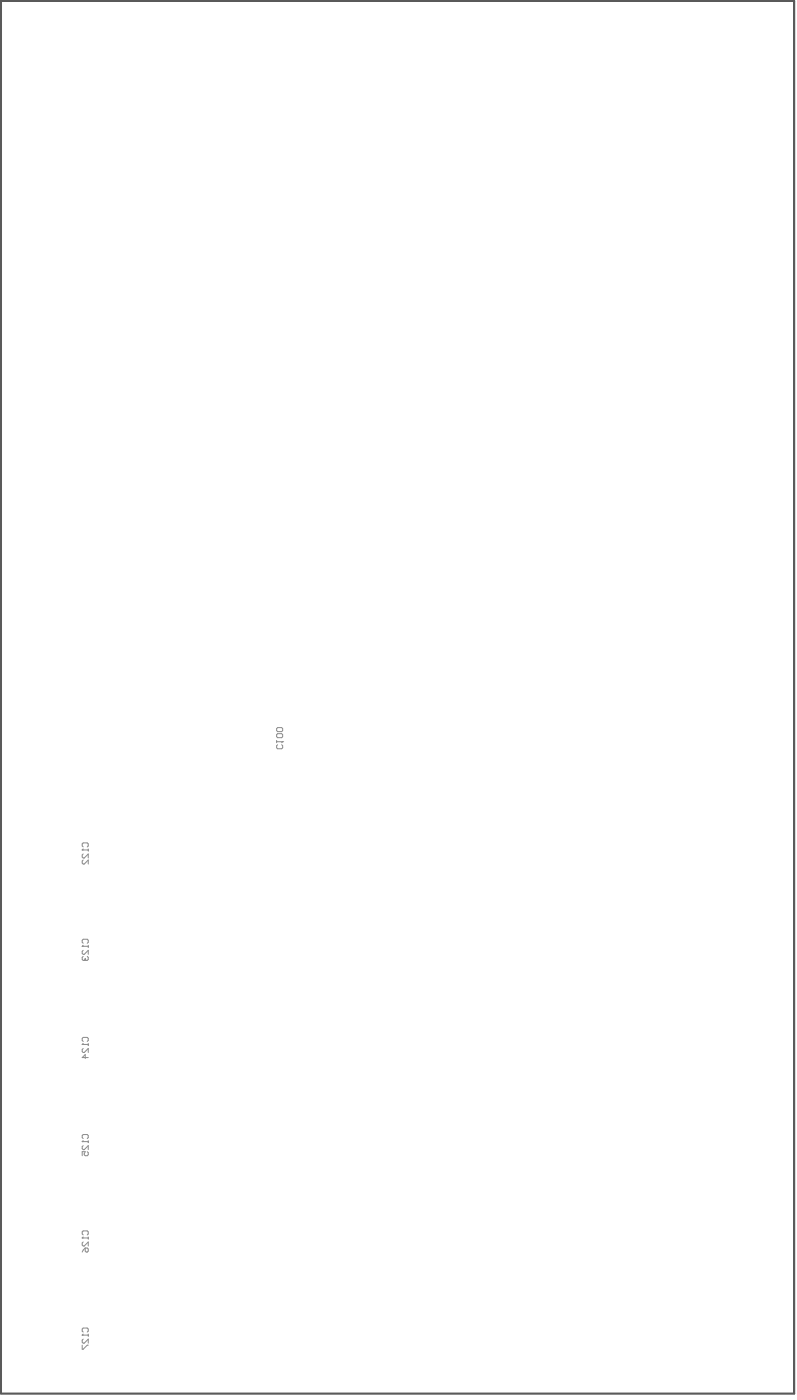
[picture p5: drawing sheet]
<svg xmlns="http://www.w3.org/2000/svg" width="167mm" height="293mm" viewBox="0 0 167 293" stroke-linecap="round" stroke-linejoin="round" font-family="sans-serif">
<path d="M.2 .2h166.1v291.6h-166.1z" fill="none" stroke="#000" stroke-width=".21"/>
<path d="M.2 .2h166.1v291.6h-166.1z" fill="none" stroke="#5a5a5a" stroke-width=".42"/>
<g fill="none" stroke="#8c8c8c" stroke-width=".21">
<path d="M57.9 155.1v.4M57.9 155.3h1.3M58.1 155.9l-.2 .3v.4l.2 .2h.9l.2-.2v-.4l-.2-.3M58.1 152.4h.9l.2 .2v.4l-.2 .2h-.9l-.2-.2v-.4zM58.1 153.6h.9l.2 .2v.5l-.2 .2h-.9l-.2-.2v-.5zM59.2 155.3h.1M59.2 155.3l-.2 .2M17.2 178h.1M17.2 178h1.3M17.4 177.3l-.2-.2v-.4l.2-.2h.9l.2 .2v.4l-.2 .2M17.4 178.8l-.2 .2v.5l.2 .2h.2l.9-.9v.9M17.4 177.8l-.2 .2"/>
<path d="M18.5 177.8v.4M17.2 198.2h.1M17.2 198.2h1.3M17.4 180.1l-.2 .2v.4l.2 .2h.2l.9-.8v.8M17.4 197.5l-.2-.2v-.4l.2-.2h.9l.2 .2v.4l-.2 .2M17.4 199l-.2 .2v.4l.2 .2h.2l.9-.8v.8M17.4 197.9l-.2 .3M18.5 197.9v.5M17.2 218.7h.1M17.2 218.7h1.3M17.4 200.3l-.2 .2v.4l.4 .2M17.4 218.1l-.2-.2v-.5l.2-.2h.9l.2 .2v.5l-.2 .2"/>
<path d="M17.4 219.6l-.2 .2v.4l.2 .2h.2l.9-.8v.8M17.4 218.5l-.2 .2M17.6 201.1h.1M17.8 200.7v.2M17.8 200.9l-.2 .2M18.3 200.3l.2 .2v.4l-.2 .2-.5-.2M18.5 218.5v.4M17.2 239.1h.1M17.2 239.1h1.3M17.4 238.4l-.2-.2v-.4l.2-.2h.9l.2 .2v.4l-.2 .2M17.4 239.9l-.2 .2v.4l.2 .2h.2l.9-.8v.8M17.4 238.8l-.2 .3"/>
<path d="M18.5 238.8v.5M18.5 221.5h-1.3l.6-.7v.9M17.2 259.2h.1M17.2 259.2h1.3M17.4 258.6l-.2-.2v-.4l.2-.3h.9l.2 .3v.4l-.2 .2M17.4 259l-.2 .2M18.3 241.2l.2 .2v.4l-.2 .2h-.5l-.2-.2 .2-.6h-.6v.8M18.5 259v.4M17.2 279.6h.1M17.2 279.6h1.3M17.4 260.1l-.2 .2v.4l.2 .2h.2l.9-.8v.8M17.4 278.9l-.2-.2v-.4l.2-.2h.9l.2 .2v.4l-.2 .2"/>
<path d="M17.4 279.4l-.2 .2M17.8 261.3h.5l.2 .2v.5l-.2 .2-.5-.2zM17.8 261.3l-.6 .9M18.5 279.4v.4M17.2 281.7v.8h.2l.9-.8h.2M17.4 280.4l-.2 .2v.4l.2 .3h.2l.9-.9v.9"/>
</g>
</svg>
